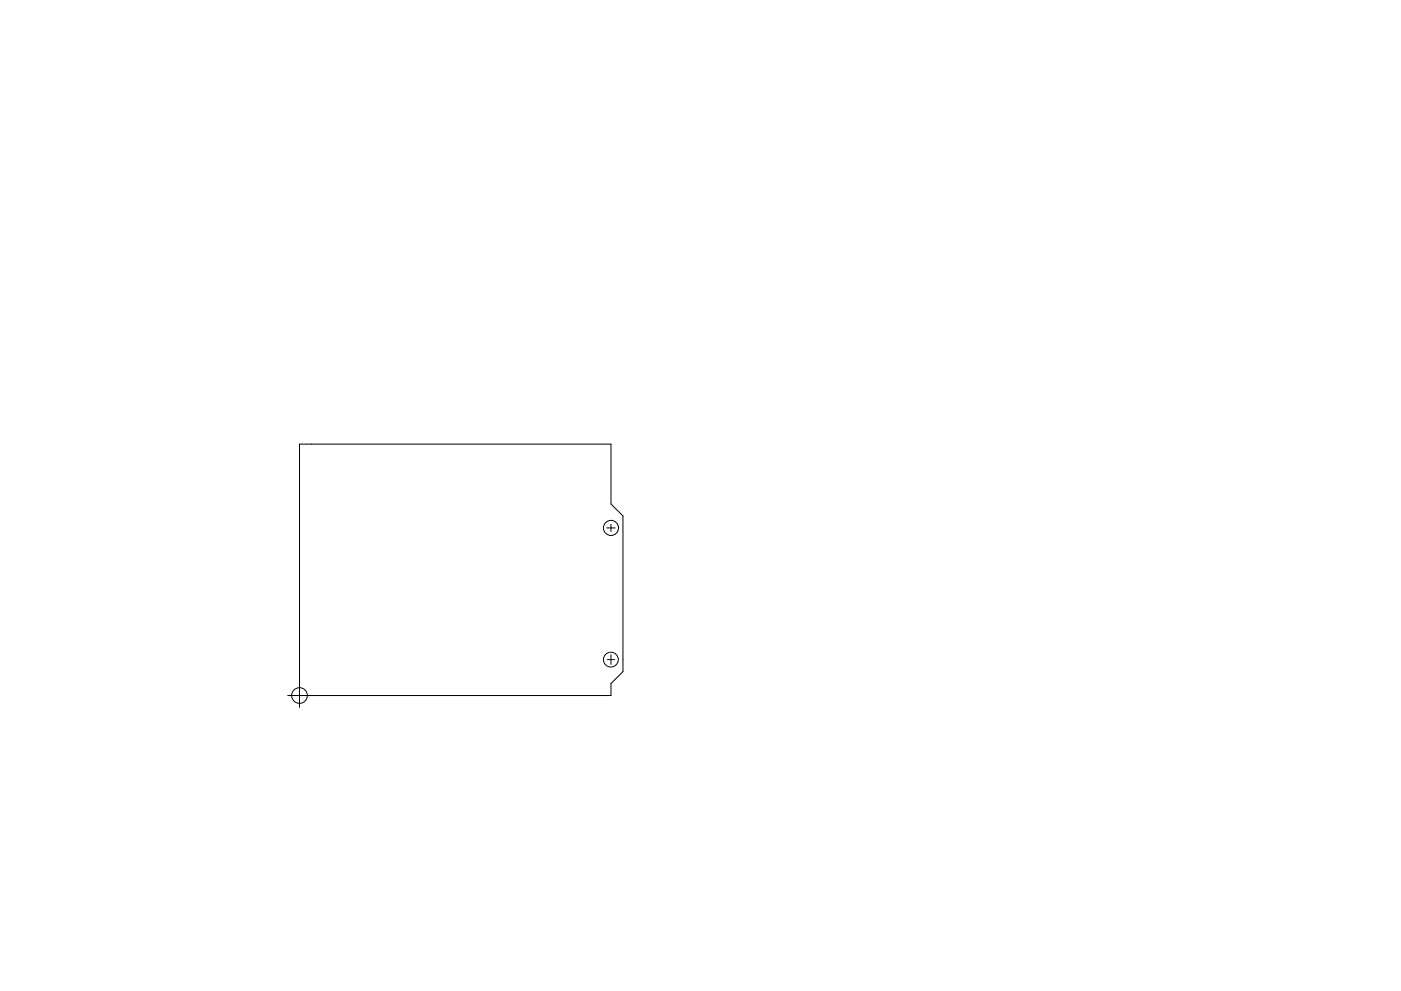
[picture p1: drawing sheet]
<svg xmlns="http://www.w3.org/2000/svg" width="297mm" height="210mm" viewBox="0 0 297 210" stroke-linecap="round" stroke-linejoin="round" font-family="sans-serif">
<g fill="none" stroke="#000" stroke-width=".21">
<path d="M128.7 112h1.7M129.5 111.2v1.6M128.8 139.9h1.5M129.5 138.9v2.1M61 147.6h68.5v-2.6l2.6-2.5v-33l-2.6-2.6v-12.7h-66v55.9"/>
<circle cx="129.5" cy="112" r="1.6"/>
<circle cx="129.5" cy="139.9" r="1.58"/>
<circle cx="63.5" cy="147.6" r="1.67"/>
</g>
</svg>
